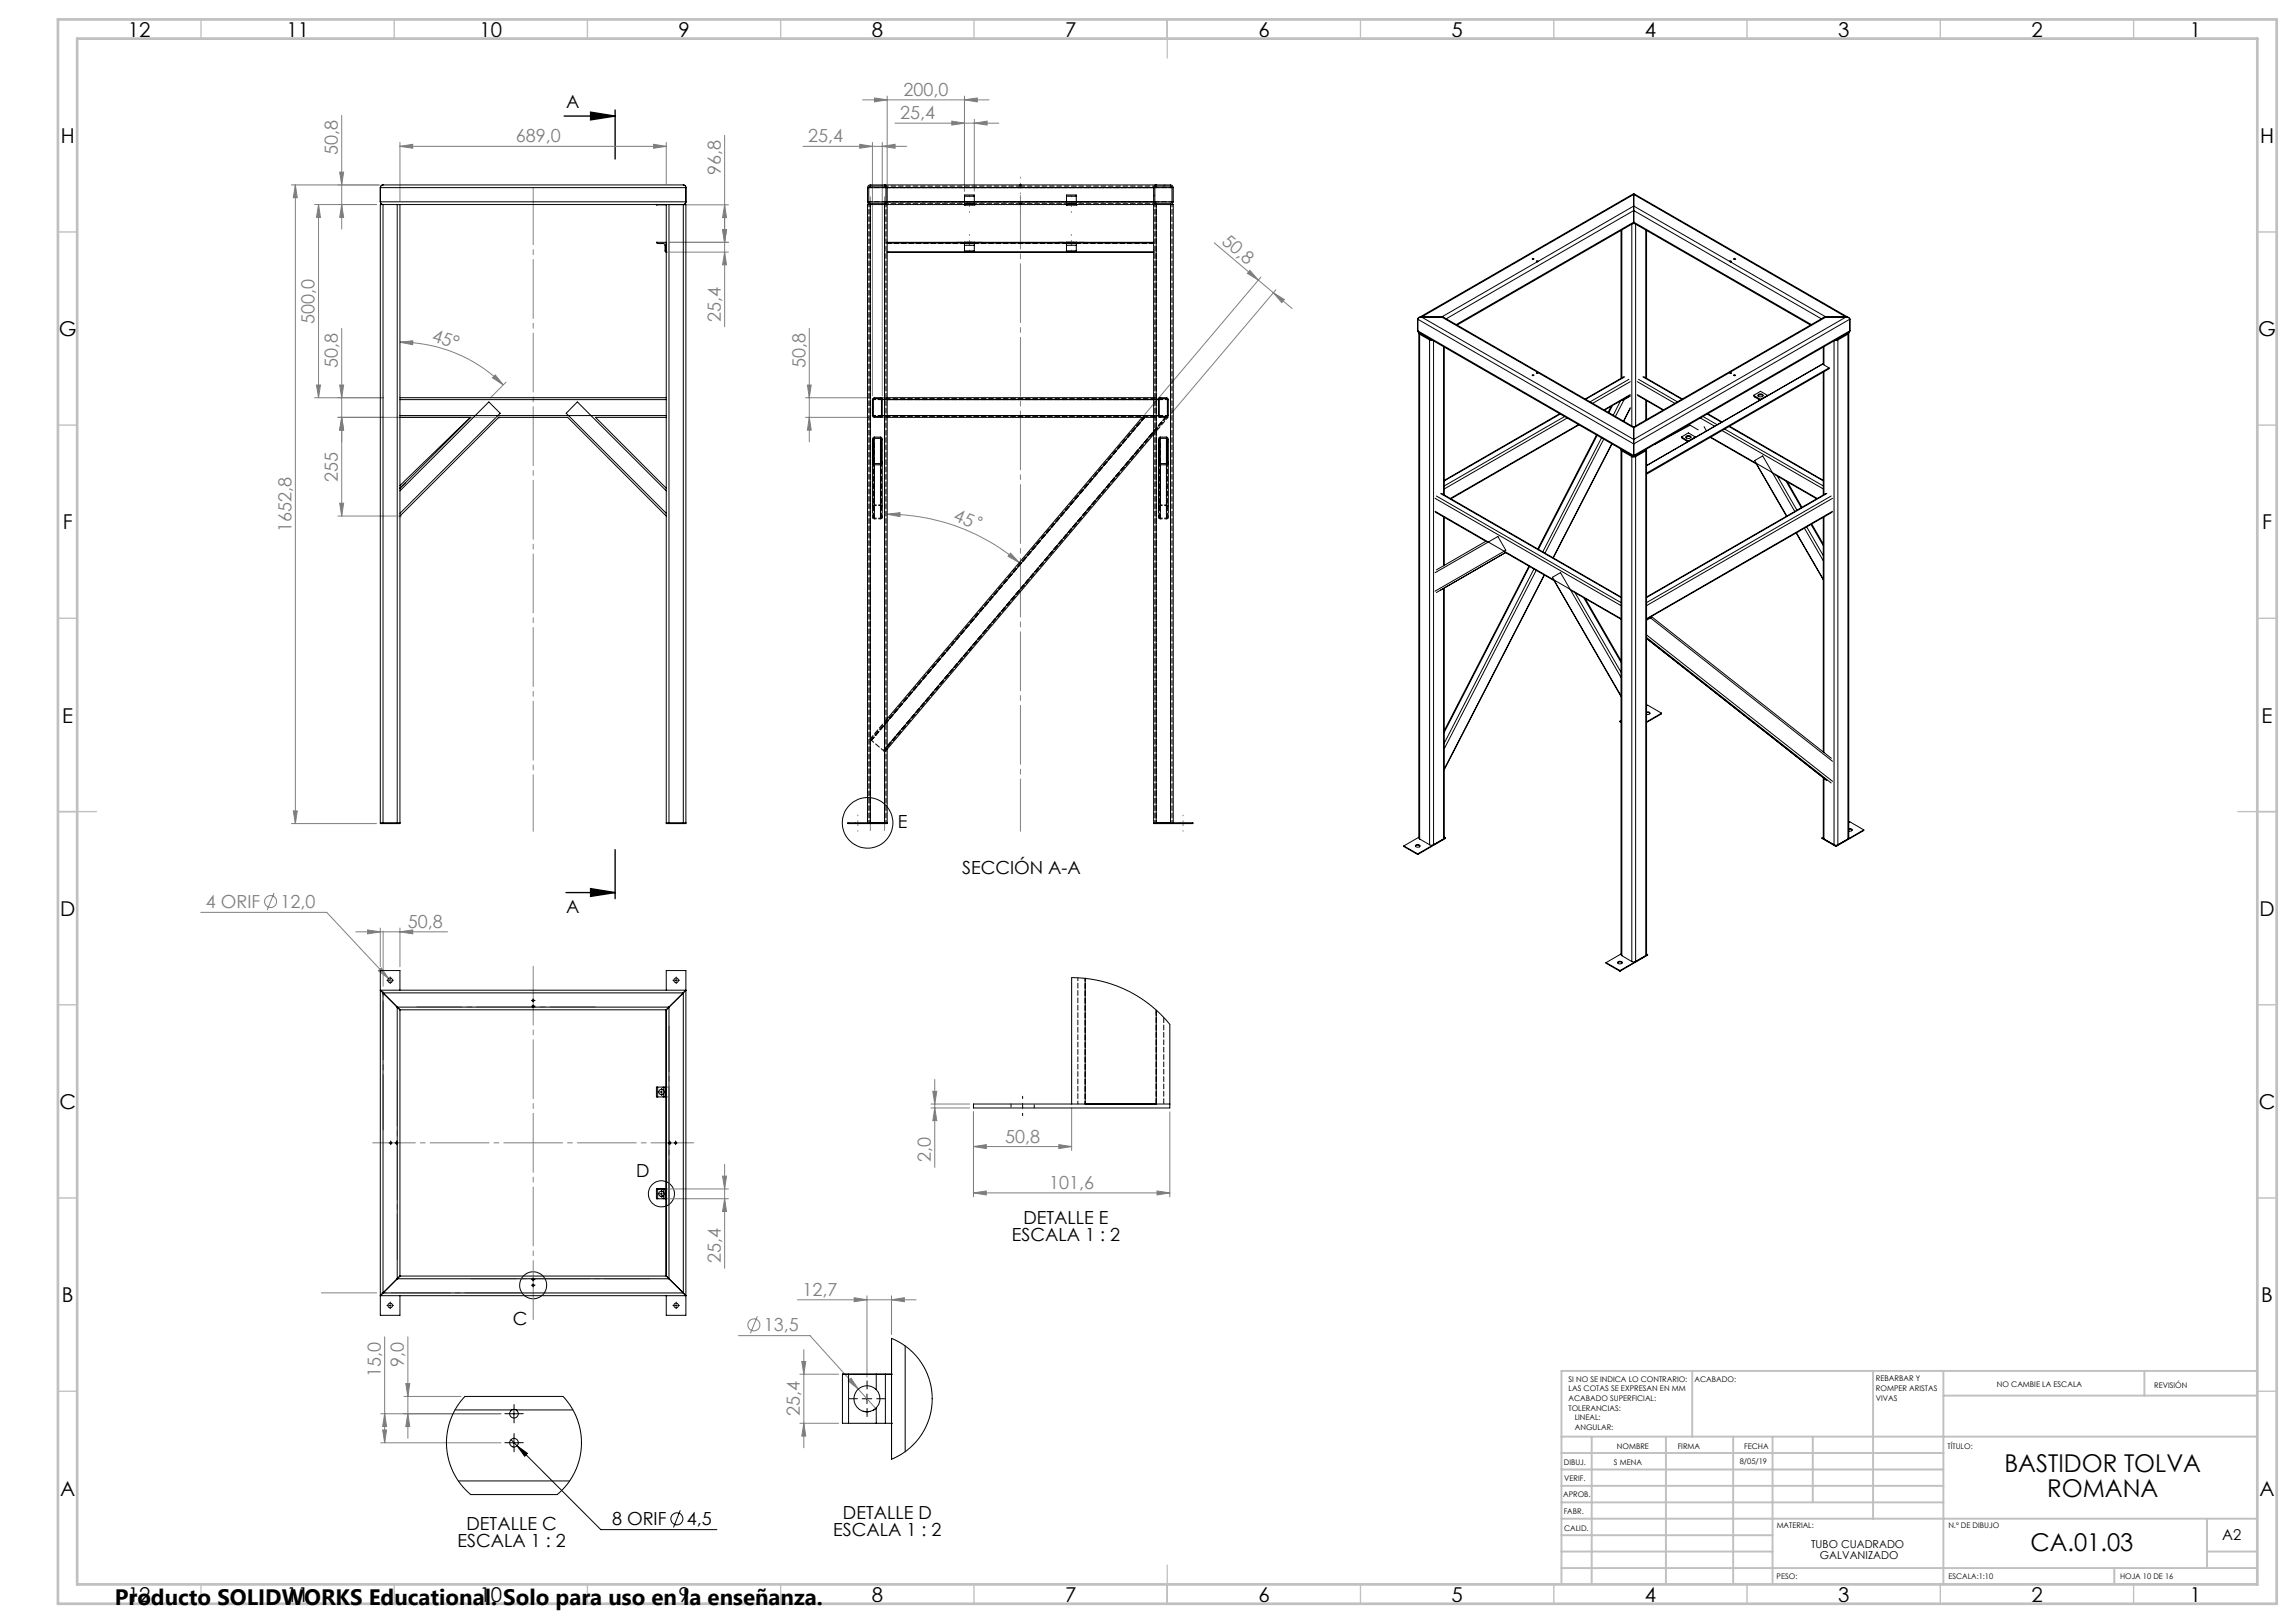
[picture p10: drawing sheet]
<svg xmlns="http://www.w3.org/2000/svg" width="594mm" height="420mm" viewBox="0 0 594 420" stroke-linecap="round" stroke-linejoin="round" font-family="sans-serif">
<defs><g id="words">
<g font-size="6.3">
<text x="518.6" y="381">BASTIDOR TOLVA</text>
<text x="529.6" y="387.3">ROMANA</text>
<text x="525.3" y="401.4">CA.01.03</text>
</g>
<text font-size="5.8" x="29.7" y="415.3">Producto SOLIDWORKS Educational. Solo para uso en la enseñanza.</text>
<g font-size="5.3">
<text x="33.1" y="9.5">12</text>
<text x="74.1" y="9.5">11</text>
<text x="124.1" y="9.5">10</text>
<text x="175.6" y="9.5">9</text>
<text x="225.6" y="9.5">8</text>
<text x="275.6" y="9.5">7</text>
<text x="325.6" y="9.5">6</text>
<text x="375.6" y="9.5">5</text>
<text x="425.6" y="9.5">4</text>
<text x="475.6" y="9.5">3</text>
<text x="525.6" y="9.5">2</text>
<text x="566.6" y="9.5">1</text>
<text x="15.7" y="37">H</text>
<text x="584.7" y="37">H</text>
<text x="15.2" y="87">G</text>
<text x="584.2" y="87">G</text>
<text x="16.2" y="137">F</text>
<text x="585.2" y="137">F</text>
<text x="16.1" y="187">E</text>
<text x="585.1" y="187">E</text>
<text x="15.5" y="237">D</text>
<text x="584.5" y="237">D</text>
<text x="15.4" y="287">C</text>
<text x="584.4" y="287">C</text>
<text x="16" y="337">B</text>
<text x="585" y="337">B</text>
<text x="15.5" y="387">A</text>
<text x="584.5" y="387">A</text>
<text x="33.1" y="414.5">12</text>
<text x="74.1" y="414.5">11</text>
<text x="124.1" y="414.5">10</text>
<text x="175.6" y="414.5">9</text>
<text x="225.6" y="414.5">8</text>
<text x="275.6" y="414.5">7</text>
<text x="325.6" y="414.5">6</text>
<text x="375.6" y="414.5">5</text>
<text x="425.6" y="414.5">4</text>
<text x="475.6" y="414.5">3</text>
<text x="525.6" y="414.5">2</text>
<text x="566.6" y="414.5">1</text>
</g>
<g font-size="4.7">
<text x="146.5" y="27.9">A</text>
<text x="232.3" y="214.2">E</text>
<text x="248.9" y="226.2">SECCIÓN A-A</text>
<text x="146.5" y="236.3">A</text>
<text x="164.6" y="304.6">D</text>
<text x="264.7" y="316.7">DETALLE E</text>
<text x="261.7" y="321.2">ESCALA 1 : 2</text>
<text x="132.6" y="342.8">C</text>
<text x="120.7" y="395.8">DETALLE C</text>
<text x="158.3" y="394.7">8 ORIF</text>
<text x="177.7" y="394.7">4,5</text>
<text x="218.1" y="393.1">DETALLE D</text>
<text x="118.4" y="400.3">ESCALA 1 : 2</text>
<text x="215.6" y="397.6">ESCALA 1 : 2</text>
</g>
<g font-size="4.7" fill="#808080">
<text x="233.7" y="24.8">200,0</text>
<text x="232.9" y="30.8">25,4</text>
<text x="87.4" y="40.2" transform="rotate(-90 87.4 40.2)">50,8</text>
<text x="133.5" y="36.8">689,0</text>
<text x="209" y="36.8">25,4</text>
<text x="186.5" y="45.4" transform="rotate(-90 186.5 45.4)">96,8</text>
<text x="315.8" y="62.9" transform="rotate(40 315.8 62.9)">50,8</text>
<text x="81.4" y="83.7" transform="rotate(-90 81.4 83.7)">500,0</text>
<text x="186.5" y="83.2" transform="rotate(-90 186.5 83.2)">25,4</text>
<text x="111.5" y="88.2" transform="rotate(17 111.5 88.2)">45°</text>
<text x="87.4" y="95.3" transform="rotate(-90 87.4 95.3)">50,8</text>
<text x="208.4" y="95.3" transform="rotate(-90 208.4 95.3)">50,8</text>
<text x="87.4" y="124.6" transform="rotate(-90 87.4 124.6)">255</text>
<text x="75.4" y="137.6" transform="rotate(-90 75.4 137.6)">1652,8</text>
<text x="246.4" y="134.6" transform="rotate(22 246.4 134.6)">45</text>
<text x="53.2" y="235">4 ORIF</text>
<text x="72.6" y="235">12,0</text>
<text x="105.5" y="240.1">50,8</text>
<text x="260" y="295.7">50,8</text>
<text x="240.9" y="300.8" transform="rotate(-90 240.9 300.8)">2,0</text>
<text x="271.4" y="307.7">101,6</text>
<text x="186.5" y="326.9" transform="rotate(-90 186.5 326.9)">25,4</text>
<text x="207.6" y="335.3">12,7</text>
<text x="197.6" y="344.5">13,5</text>
<text x="104.5" y="353.7" transform="rotate(-90 104.5 353.7)">9,0</text>
<text x="98.5" y="356.3" transform="rotate(-90 98.5 356.3)">15,0</text>
<text x="207" y="366.5" transform="rotate(-90 207 366.5)">25,4</text>
</g>
<text font-size="3.9" x="574.9" y="398.5">A2</text>
<g font-size="2.8">
<text x="468.6" y="400.6">TUBO CUADRADO</text>
<text x="470.9" y="403.4">GALVANIZADO</text>
</g>
<g font-size="2">
<text x="405.8" y="357.6">SI NO SE INDICA LO CONTRARIO:</text>
<text x="438.4" y="357.6">ACABADO:</text>
<text x="485.3" y="357.5">REBARBAR Y</text>
<text x="485.3" y="360">ROMPER ARISTAS</text>
<text x="516.6" y="359">NO CAMBIE LA ESCALA</text>
<text x="557.3" y="359.2">REVISIÓN</text>
<text x="405.8" y="360.1">LAS COTAS SE EXPRESAN EN MM</text>
<text x="405.8" y="362.6">ACABADO SUPERFICIAL:</text>
<text x="405.8" y="365.1">TOLERANCIAS:</text>
<text x="485.3" y="362.5">VIVAS</text>
<text x="407.4" y="367.6">LINEAL:</text>
<text x="407.4" y="370.1">ANGULAR:</text>
<text x="418.3" y="375">NOMBRE</text>
<text x="434" y="374.9">FIRMA</text>
<text x="451.2" y="374.9">FECHA</text>
<text x="503.9" y="374.9">TÍTULO:</text>
<text x="404.6" y="379.1">DIBUJ.</text>
<text x="404.7" y="383.3">VERIF.</text>
<text x="417.5" y="379.1">S MENA</text>
<text x="450.1" y="378.9">8/05/19</text>
<text x="404.4" y="387.4">APROB.</text>
<text x="404.5" y="391.8">FABR.</text>
<text x="459.6" y="395.5">MATERIAL:</text>
<text x="504.1" y="395.5">N.º DE DIBUJO</text>
<text x="404.7" y="396.1">CALID.</text>
<text x="459.6" y="408.5">PESO:</text>
<text x="504.1" y="408.6">ESCALA:1:10</text>
<text x="548.5" y="408.6">HOJA 10 DE 16</text>
</g>
</g></defs>
<g fill="none" stroke="#808080" stroke-width=".26">
<path d="M88.4 29.9v29.4M103.5 37.9l3.3-.6v1.1zM103.5 36.8v15.1M103.5 37.9h68.9M169.1 37.3l3.3 .6-3.3 .5zM172.4 36.8v10.8M187.5 35v49.5M207.8 37.9h26.8M222.4 37.3l3.3 .6-3.3 .5zM223.2 25.8h32.7M225.7 36.8v65.6M226.2 25.3l3.3 .5-3.3 .6z"/>
<path d="M228.2 37.9l3.4-.6v1.1zM228.2 36.8v65.6M229.5 24.9v22.7M231.5 31.9h26.9M246.2 31.3l3.3 .6-3.3 .5zM249.5 25.8l3.3-.5v1.1zM249.5 24.9v24.6M252.1 31.9l3.3-.6v1.1zM252.1 30.9v18.6M75.4 47.9h22.7M76.4 47.9v165.2M76.4 47.9l.5 3.3h-1z"/>
<path d="M81.4 52.9h16M82.4 52.9l.5 3.4h-1zM82.4 52.9v50M87.9 44.5h1l-.5 3.4zM88.4 52.9l.5 3.4h-1zM173.4 53h15.1M186.9 59.4h1.1l-.5 3.3zM187.5 53l.5 3.3h-1.1zM173.4 62.7h15.1M173.4 65.2h15.1M187.5 65.2l.5 3.3h-1.1zM314.1 62.8l11.4 9.7"/>
<path d="M323.4 70l2.1 2.5-2.8-1.8zM325.5 72.5l8.8 7.4M326.2 71.7l-30 35.6M329.4 75.8l2.9 1.7-.7 .8zM330.1 75l-27.3 32.3M81.9 99.6h1l-.5 3.3zM87.9 99.6h1l-.5 3.3zM88.4 85v48.5M103.5 88.6l3.3-.4v1zM103.5 88.6a37.8 37.8 0 0 1 26.7 11M128.1 97l2.1 2.6-2.8-1.8zM130.9 98.9l-4 4.1"/>
<path d="M208.9 99.6h1l-.5 3.3zM209.4 85v29.4M81.4 102.9h17.7M87.4 108h40.6M88.4 108l.5 3.3h-1zM208.4 108h16.8M208.4 102.9h16.8M209.4 108l.5 3.3h-1zM87.4 133.5h15.1M87.9 130.2h1l-.5 3.3zM229.5 133.1l3.3-.4v1zM229.5 133.1a52.6 52.6 0 0 1 34.2 12.5"/>
<path d="M261.4 143.1l2.3 2.5-2.9-1.6zM75.4 213.1h22M75.9 209.8h1l-.5 3.3zM51.9 236.1h32.6l16 17.1M70.9 231.1l-1.8 4.4M92 241.1h23.8M95.1 240.6l3.3 .5-3.3 .6zM97.9 251.2l.7-.7 1.9 2.7zM98.4 240.2v9.9M100.5 253.2l.9 .9M103.5 241.1l3.3-.5v1.1zM103.5 240.2v9.9"/>
<path d="M241.8 279.3v22.8M240.8 286.7h10.1M240.8 285.7h10.1M241.3 282.4h1.1l-.6 3.3zM241.8 286.7l.6 3.3h-1.1zM251.8 296.7l3.4-.5v1zM251.8 287.7v22M251.8 296.7h25.4M273.9 296.2l3.3 .5-3.3 .5zM277.2 286.7v11M302.6 287.7v22M173.4 310.2h15.1"/>
<path d="M173.4 307.7h15.1M186.9 304.4h1.1l-.5 3.3zM187.5 301.3v26.9M187.5 310.2l.5 3.3h-1.1zM251.8 308.7l3.4-.5v1zM251.8 308.7h50.8M299.3 308.2l3.3 .5-3.3 .5zM206.3 336.4h30.7M221 335.8l3.3 .6-3.3 .4zM224.3 335.3v21.1M230.6 336.4l3.4-.6v1zM230.6 335.3v10.1"/>
<path d="M99.5 346v27.4M105 358.1h1l-.5 3.3zM105.5 346v26.2M191 345.6h18.5l17.1 18.9M195.9 340.6l-1.8 4.5M206.9 355.6h10.1M207.4 352.3h1.1l-.5 3.3zM208 349.3v25.4M219.5 357.4l.7-.7 1.8 2.8zM98.5 365.8h31.1M98.5 373.4h31.1M99 370h1l-.5 3.4z"/>
<path d="M99.5 365.8l.5 3.4h-1zM104.5 361.4h14.8M105.5 365.8l.5 3.4h-1zM206.9 368.3h10.1M208 368.3l.5 3.3h-1.1z"/>
<circle cx="253.6" cy="134.2" r=".44"/>
<circle cx="70" cy="233.3" r="1.55"/>
<circle cx="195" cy="342.9" r="1.56"/>
</g>
<g fill="none" stroke="#000" stroke-width=".26">
<path d="M100.7 253.7h.5M100.9 253.5v.4M137.7 258.9h.5M137.9 258.7v.5M174.7 253.7h.5M174.9 253.5v.4M137.7 260.4h.5M137.9 260.2v.4M100.8 295.8h.5M101.1 295.5v.5M102.3 295.8h.5M102.6 295.5v.5"/>
<path d="M170.9 282.6h.5M171.1 282.3v.5M173 295.8h.5M173.3 295.5v.5M174.5 295.8h.5M174.8 295.5v.5M170.9 308.9h.5M171.1 308.7v.5M100.7 337.8h.5M100.9 337.6v.5M137.7 332.6h.5M137.7 331.1h.5"/>
<path d="M137.9 330.9v.4M137.9 332.4v.5M174.7 337.8h.5M174.9 337.6v.5M131.7 373.4h2.5M131.7 365.8h2.5M132.2 372.6l1.6 1.5M133 364.6v2.5M133 372.1v2.5M133.8 374.1l2.7 2-.8 .8zM133.8 374.1l21.6 21.7h30.1M223.1 362h2.4"/>
<path d="M224.3 360.7v2.5M176 390.8l-1.8 4.5"/>
<circle cx="224.5" cy="212.9" r="6.5"/>
<circle cx="171.1" cy="308.9" r="3.4"/>
<circle cx="137.9" cy="332.6" r="3.5"/>
<circle cx="175.1" cy="393" r="1.55"/>
</g>
<path d="M145.9 30h13.2M152.8 29l6.3 1-6.3 1zM159.1 28.5v12.7M159.1 219.9v12.7M146.4 231h12.7M152.8 230l6.3 1-6.3 1z" fill="none" stroke="#000" stroke-width=".35"/>
<path d="M128.5 108h1M128.6 107.7l.8 .7M129 107.5v1M129.4 107.7l-.8 .7M103 133.5h1M103.1 133.2l.7 .7M103.5 133v1M103.8 133.2l-.7 .7" fill="none" stroke="#c0c0c0" stroke-width=".26"/>
<g fill="none" stroke="#000" stroke-width=".26" stroke-dasharray="15.2 1.3 1.3 1.3">
<path d="M100.5 253.7h-.4M101 253.2v-.4M101 254.2v.3M101.5 253.7h.3M137.7 258.9h-.2M137.9 258.6v-.2M137.9 259.1v.3M138.2 258.9h.2M174.4 253.7h-.3M174.9 253.2v-.4M174.9 254.2v.3M175.4 253.7h.4"/>
<path d="M137.7 260.4h-.2M137.9 260.1v-.2M137.9 260.6v.3M138.2 260.4h.2M100.8 295.7h-.2M101.1 295.5v-.2M101.1 296v.2M101.3 295.7h.3M102.3 295.7h-.2M102.6 295.5v-.2M102.6 296v.2M102.8 295.7h.3"/>
<path d="M170.6 282.6h-.4M171.1 282.1v-.5M171.1 283.1v.4M171.6 282.6h.5M173 295.7h-.2M173.3 295.5v-.2M173.3 296v.2M173.5 295.7h.3M174.5 295.7h-.2M174.8 295.5v-.2M174.8 296v.2M175 295.7h.3"/>
<path d="M170.6 308.9h-.4M171.1 308.4v-.4M171.1 309.4v.4M171.6 308.9h.5M100.5 337.8h-.4M101 337.3v-.3M101 338.3v.4M101.5 337.8h.3M137.7 332.6h-.2M137.7 331.1h-.2M137.9 332.3v-.2M137.9 332.8v.3"/>
<path d="M137.9 330.8v-.2M137.9 331.3v.3M138.2 332.6h.2M138.2 331.1h.2M174.4 337.8h-.3M174.9 337.3v-.3M174.9 338.3v.4M175.4 337.8h.4M224.3 359.5v-2.2M131.7 373.3h-1.1M131.7 365.8h-1.1M133 372.1v-1.1"/>
<path d="M133 374.6v1.1M133 364.6v-1.1M133 367.1v1.1M134.2 373.3h1.2M134.2 365.8h1.2M221.8 362h-2.1M224.3 364.5v2.1M226.8 362h2.1"/>
</g>
<path d="M264.6 283.7v5" fill="none" stroke="#000" stroke-width=".26" stroke-dasharray="15.2 1.3 1.3 1.3" stroke-dashoffset="14.6"/>
<path d="M137.9 215.1v-166.4" fill="none" stroke="#808080" stroke-width=".26" stroke-dasharray="15.2 1.3 1.3 1.3" stroke-dashoffset=".6"/>
<path d="M99.1 240.9v51.5M83.1 334.6h51.5" fill="none" stroke="#808080" stroke-width=".26" stroke-dasharray="15.2 1.3 1.3 1.3" stroke-dashoffset="1"/>
<path d="M102.8 279.7v46.2M154 260.6h-46.2M173.1 311.8v-46.2M121.9 330.9h46.2" fill="none" stroke="#808080" stroke-width=".26" stroke-dasharray="15.2 1.3 1.3 1.3" stroke-dashoffset="3.6"/>
<path d="M137.9 342.4v-93.3" fill="none" stroke="#808080" stroke-width=".26" stroke-dasharray="15.2 1.3 1.3 1.3" stroke-dashoffset="-.9"/>
<path d="M179.5 295.7h-83.1" fill="none" stroke="#808080" stroke-width=".26" stroke-dasharray="15.2 1.3 1.3 1.3" stroke-dashoffset="4.2"/>
<path d="M264 215.1v-164.2" fill="none" stroke="#808080" stroke-width=".26" stroke-dasharray="15.2 1.3 1.3 1.3" stroke-dashoffset="1.7"/>
<path d="M250.8 50.7v4.3M264 50.2v-4.4M264 54.9v-4.3M277.2 50.7v4.3M250.8 65v-4.3M277.2 65v-4.3M221.9 215.1v-4.2M306.1 215.1v-4.2" fill="none" stroke="#808080" stroke-width=".26" stroke-dasharray="15.2 1.3 1.3 1.3" stroke-dashoffset="15"/>
<path d="M254.1 52.2h-6.5M280.5 52.2h-6.6M254.1 62.7h-6.5M280.5 62.7h-6.6" fill="none" stroke="#808080" stroke-width=".26" stroke-dasharray="15.2 1.3 1.3 1.3" stroke-dashoffset="13.9"/>
<path d="M306.1 212.9v.2" fill="none" stroke="#808080" stroke-width=".26" stroke-dasharray="15.2 1.3 1.3 1.3"/>
<path d="M225.2 214.9v-164M228.8 214.9v-164" fill="none" stroke="#808080" stroke-width=".26" stroke-dasharray="15.2 1.3 1.3 1.3" stroke-dashoffset="1.8"/>
<g fill="none" stroke="#c0c0c0" stroke-width=".35">
<path d="M52 5v5M102 5v5M152 5v5M202 5v5M252 5v5M302 5v10M352 5v5M402 5v5M452 5v5M502 5v5M552 5v5M15 60h5"/>
<path d="M584 60h5M15 110h5M584 110h5M15 160h5M584 160h5M15 210h10M579 210h10M15 260h5M584 260h5M15 310h5M584 310h5M15 360h5"/>
<path d="M584 360h5M52 410v5M102 410v5M152 410v5M202 410v5M252 410v5M302 405v10M352 410v5M402 410v5M452 410v5M502 410v5M552 410v5"/>
</g>
<g fill="none" stroke="#c0c0c0" stroke-width=".5">
<path d="M437.8 354.8v17M484.6 354.8v38.2M502.8 354.8v55.2M554.8 354.8v6.4M584 354.8h-180v55.2M404 371.8h180M404 376h98.8M411.8 371.8v38.2M431 371.8v38.2M448.4 371.8v38.2M458.6 371.8v38.2M469 371.8v17"/>
<path d="M502.8 361.2h81.2M404 388.8h98.8M404 384.5h98.8M404 380.3h98.8M404 397.3h54.6M404 393h180M571 393v12.8M404 405.8h180M404 401.5h54.6M547 405.8v4.2M571 401.5h13"/>
</g>
<path d="M15 5h574v410h-574zM20 10h564v400h-564z" fill="none" stroke="#c0c0c0" stroke-width=".7"/>
<path d="M152.8 29l6.3 1-6.3 1zM152.8 230l6.3 1-6.3 1z" fill="#000"/>
<path d="M87.9 130.2h1l-.5 3.3zM88.4 108l.5 3.3h-1z" fill="#808080"/>
<path d="M133.8 374.1l2.7 2-.8 .8z" fill="#000"/>
<g fill="#808080">
<path d="M329.4 75.8l2.9 1.7-.7 .8zM323.4 70l2.1 2.5-2.8-1.8z"/>
<path d="M261.4 143.1l2.3 2.5-2.9-1.6zM229.5 133.1l3.3-.4v1z"/>
<path d="M128.1 97l2.1 2.6-2.8-1.8zM103.5 88.6l3.3-.4v1z"/>
<path d="M230.6 336.4l3.4-.6v1zM221 335.8l3.3 .6-3.3 .4z"/>
<path d="M97.9 251.2l2.6 2-1.9-2.7zM95.1 240.6l3.3 .5-3.3 .6zM103.5 241.1l3.3-.5v1.1zM219.5 357.4l2.5 2.1-1.8-2.8z"/>
<path d="M251.8 308.7l3.4-.5v1zM299.3 308.2l3.3 .5-3.3 .5z"/>
<path d="M103.5 37.9l3.3-.6v1.1zM169.1 37.3l3.3 .6-3.3 .5z"/>
<path d="M228.2 37.9l3.4-.6v1.1zM222.4 37.3l3.3 .6-3.3 .5zM273.9 296.2l3.3 .5-3.3 .5zM251.8 296.7l3.4-.5v1z"/>
<path d="M246.2 31.3l3.3 .6-3.3 .5zM252.1 31.9l3.3-.6v1.1z"/>
<path d="M88.4 52.9l.5 3.4h-1zM87.9 44.5h1l-.5 3.4z"/>
<path d="M88.4 108l.5 3.3h-1zM87.9 99.6h1l-.5 3.3z"/>
<path d="M209.4 108l.5 3.3h-1zM208.9 99.6h1l-.5 3.3zM241.8 286.7l.6 3.3h-1.1zM241.3 282.4h1.1l-.6 3.3z"/>
<path d="M187.5 310.2l.5 3.3h-1.1zM186.9 304.4h1.1l-.5 3.3z"/>
<path d="M208 368.3l.5 3.3h-1.1zM207.4 352.3h1.1l-.5 3.3z"/>
<path d="M82.4 52.9l.5 3.4h-1zM81.9 99.6h1l-.5 3.3z"/>
<path d="M186.9 59.4h1.1l-.5 3.3zM187.5 65.2l.5 3.3h-1.1zM76.4 47.9l.5 3.3h-1zM75.9 209.8h1l-.5 3.3zM105 358.1h1l-.5 3.3zM105.5 365.8l.5 3.4h-1zM99.5 365.8l.5 3.4h-1zM99 370h1l-.5 3.4z"/>
<path d="M187.5 53l.5 3.3h-1.1zM186.9 59.4h1.1l-.5 3.3z"/>
<path d="M226.2 25.3l3.3 .5-3.3 .6zM249.5 25.8l3.3-.5v1.1z"/>
</g>
<g fill="none" stroke="#000" stroke-width=".26">
<path d="M98.4 52.2l.2 .6 .5 .1M98.4 48.6v3.6M98.4 48.6h79M98.4 52.2h79M99.1 52.9h-.7v160.2h5.1v-160.2M99.1 47.9h77.8l.4 .2 .1 .5M99.1 47.9l-.5 .2-.2 .5M99.1 47.9a.72 .72 0 0 0-.7 .7M99.1 52.9v160M99.1 52.9h3.7M102.8 52.9h.7M102.8 52.9v160"/>
<path d="M103.5 52.9h68.9M169.8 53h.1M169.8 53h2.6M169.9 52.9l-.1 .1M172.4 52.9v160.2h5v-160.2h-.6M172.4 52.9h.7M173.1 52.9h3.7M173.1 52.9v160M176.8 52.9v160M177.4 52.2l-.1 .5-.5 .2M177.4 48.6v3.6M224.8 48.6l.3-.4h3.8l.3 .4"/>
<path d="M224.8 52.2l.3 .4h3.8l.3-.4M224.8 48.6h4.4M224.8 52.2h4.4M224.8 48.6v3.6M224.9 52.5l-.3 .2M225.1 52.9a.72 .72 0 0 1-.7-.7v-3.6a.72 .72 0 0 1 .7-.7h77.7a.72 .72 0 0 1 .7 .7v3.6a.72 .72 0 0 1-.7 .7M225.1 52.9h-.7v160M225.1 52.9h3.7M225.1 52.9v160M228.8 52.9h.7M228.8 47.9a.66 .66 0 0 1 .7 .7M228.8 52.9v160"/>
<path d="M229.2 48.6v3.6M229.3 48.1l-.2 .2M229.5 52.2a.66 .66 0 0 1-.7 .7M229.5 52.9h20M229.5 48.6h69M229.5 52.2h69M229.5 48.6v3.6M229.5 52.9v9.8M229.5 52.4l-.5 .5M249.5 53h.1M249.5 52.7v.3M249.5 50.8v1.9"/>
<path d="M249.5 50.8v-.3h2.6v.3M249.5 53h2.6M249.5 52.7h2.6M249.5 50.8h2.6M250.3 52.7h1M252.1 52.9h23.8M252.1 53h.1M252.1 52.7v.3M252.1 50.8v1.9M275.9 53h.1M275.9 52.7v.3M275.9 50.8v1.9"/>
<path d="M275.9 50.8v-.3h2.5v.3M275.9 53h2.5M275.9 52.7h2.5M275.9 50.8h2.5M276.7 52.7h.9M278.4 53h.1M278.4 52.7v.3M278.4 50.8v1.9M278.4 52.9h20.1M298.5 52.9h.6M298.5 52.2a.66 .66 0 0 0 .6 .7M298.5 48.6v3.6"/>
<path d="M298.5 52.9v9.8M298.8 52.2l.2 .4h3.9l.3-.4M298.8 48.6l.2-.4h3.9l.3 .4M298.8 48.6h4.4M298.8 52.2h4.4M298.8 50.5l-.3 .3M298.8 48.6v3.6M299.1 47.9a.66 .66 0 0 0-.6 .7M299.1 52.9h3.7M299.1 52.9v160M301.4 47.9l-.3 .3M302.8 52.9h.7v160"/>
<path d="M302.8 52.9v160M303.2 48.6v3.6M419.4 59.6v38.3M419.6 59.5v38.3M422.2 58v52.2M422.4 57.9h.5M422.7 50.1v.2M422.7 53.3v1.2M422.7 57.5v.2M422.7 50.1l-55.6 32.1M422.7 57.7l-45.7 26.4M422.7 50.1l55.6 32.1"/>
<path d="M422.7 57.7l45.7 26.4M422.7 50.3v3M422.7 54.5v3M422.7 50.3l-54.9 31.7M422.7 53.3l-24.8 14.3M422.7 53.3l24.8 14.3M422.7 50.3l54.9 31.7M422.7 54.5l-48.5 28M422.7 57.5l-45.9 26.5M422.7 54.5l48.5 28M422.7 57.5l45.9 26.5M423.2 58v52.2"/>
<path d="M425.8 59.5v38.3M426 59.6v38.3M169.8 62.7h.1M169.8 62.7l.3 .3 1.7 .1 .2 .3v1.5l.4 .3M169.8 62.7h2.6M172.4 65.2h.1M229.5 65.2h.1M229.5 62.7v.2M229.5 62.9v150.2h-10.1v-.2h10.1M229.5 62.7h69M229.5 65.2h69M229.5 62.9h20"/>
<path d="M249.5 62.7v.3M249.5 62.7h.1M249.5 63v.5M249.5 64.9v.3M249.5 63h2.6M249.5 63.5h2.6M249.5 64.9h2.6M249.5 63.5v1.4M250.3 63h1M252.1 62.7v.3M252.1 62.7h.1M252.1 63v.5"/>
<path d="M252.1 64.9v.3M252.1 63.5v1.4M252.1 62.9h23.8M275.9 62.7h.1M275.9 62.7v.3M275.9 63v.5M275.9 64.9v.3M275.9 63h2.5M275.9 63.5h2.5M275.9 64.9h2.5M275.9 63.5v1.4M276.7 63h.9"/>
<path d="M278.4 62.7h.1M278.4 62.7v.3M278.4 63v.5M278.4 64.9v.3M278.4 63.5v1.4M278.4 62.9h20.1M298.5 65.2h.1M298.5 62.7v.2M298.5 62.9v150.2h10.1v-.2h-10.1M396.4 67l.3-.1 .1 .1zM396.6 67.1h.1M397.7 67.8h.1"/>
<path d="M397.8 67.7l-24.8 14.3M397.9 67.6l-.4-.1 .3 .2M397.9 67.6l-.1 .1M447.5 67.6l.1-.1 .3 .1-.3 .1M447.5 67.6l.1 .1M447.6 67.7l24.8 14.3M447.7 67.8h.1M448.5 66.9h.3l.1 .1-.2 .1zM448.7 67.1h.1M366.8 85.6l.2 .4 55.7 32.1M366.8 82.6l55.9 32.3M366.8 85.6l55.9 32.3"/>
<path d="M366.8 82.6v3M367.1 86.2v130.7l.2 .2M367.1 86l.2 .5M367.3 86.5l2.6 1.5M367.3 86.5v130.6M367.4 86.2l.1 .1M367.5 86.3l2.6 1.5M367.5 86.3h.1M367.8 82l-.8 .3-.2 .3M367.8 82a.89 .89 0 0 0-1 .6M367.8 82l54.9 31.7M367.8 82h5.2"/>
<path d="M369.9 88l.7 .1M369.9 88v130.6M370.1 87.8l.2 .1M370.1 87.8h.1M370.9 88.2v130.4l-.4 .1-.6-.1M373 82l.7 .2 49 28.3M373 82l24.8 14.3M373.5 89.7v38.3M373.7 89.8v38.3M396.4 97h.3l.1 .1-.3 .1zM396.6 97.2h.1M397.7 96.6h.1"/>
<path d="M397.8 96.3l-.3 .2 .4-.1M397.8 96.3l.1 .1M397.9 96.4l24.8 14.3M420.1 97.5l-10 5.7M420.3 97.5l-10.1 5.8M421.4 98.2l-10 5.8M421.8 98.8l-9.8 5.6M423.6 98.8l9.7 5.6M423.9 98.2l10.1 5.8M425 97.5l10.1 5.8M425.3 97.5l9.9 5.7M447.5 96.4l-24.8 14.3"/>
<path d="M447.6 96.3l.3 .2-.2 .1-.2-.2M447.6 96.3l-.1 .1M447.7 96.6h.1M448.5 97h.3l.1 .1-.2 .1zM448.7 97.2h.1M471.5 94.2l-45.5 26.3M471.5 94.2l1.7 1M471.7 89.8v4.5M471.7 96.3v31.8M471.9 89.7v4.7M471.9 96.2v31.8M472.4 82l-.7 .2-49 28.3"/>
<path d="M472.4 82h5.2M472.4 82l-24.8 14.3M473.2 95.2l-47.2 27.2M473.2 95.2v.2l-47.2 27.3M474.5 88.2v130.4M475.3 87.8l-.3 .1M475.3 87.8h.1M475.5 88l-.8 .1M475.5 88v130.6M477.6 82l.6 .2 .4 .4M477.6 82l-54.9 31.7M477.9 86.3l-2.6 1.5"/>
<path d="M477.9 86.3h.1M478 86.2l-.1 .1M478.1 86.5l-2.6 1.5M478.1 86.5v130.6M478.3 86l-.2 .5M478.3 86.2v130.6l-.2 .3M478.3 86l-55.6 32.1M478.6 85.6l-.3 .4M478.6 82.6l-55.9 32.3M478.6 85.6l-55.9 32.3M478.6 82.6v3M103.5 102.9h68.9"/>
<path d="M103.5 108h18.3l-18.3 18.3 1.4-1.4M103.5 103.4h68.9M103.5 107.5h68.9M121.7 108l-18.2 17.6M172.4 108h-18.3l18.3 18.3M225.7 119.6l.2 .5 .3 .2M225.8 103.1l2-.2 .4 .2v4.6l-.3 .3h-1.8l-.4-.3v-4.3zM226 105.3l-.3 .2M226 118.8l-.3 .2M226.1 103.2l1.9 .1v4.3l-.2 .2-1.8-.1zM226.2 113.4l-.2 .3v6l.2 .3M226.2 113.4h1.6"/>
<path d="M226.2 120h1.6M226.2 113.4v6.6M227.8 113.4l.2 .3v6l-.2 .3M227.8 113.4v6.6M228.1 103.1l-.1 .2M228.2 119.6l-.1 .5-.3 .2M228.2 107.5l-.4 .5M228.2 116.5l-.2 .2M229.5 102.9h69M229.5 108h66M229.5 103.4h69M229.5 107.5h69"/>
<path d="M295.5 108h.6M295.5 108l-66 78M296.1 108h2.4M296.1 108l-66.6 78.7M298.5 112.4l-69 81.5M298.5 111.7l-69 81.4M299.7 119.6l.2 .5 .3 .2M299.9 116.6l-.2 .3M300 103.2l2 .1v4.3l-.2 .2-1.8-.1zM300.2 102.9h1.6l.4 .4 .1 4.2-.3 .4-1.9 .1-.3-.1-.1-4.5M300.2 102.9l-.4 .2-.1 .3M300.2 113.4l-.3 .3v6l.3 .3"/>
<path d="M300.2 102.9l-.5 .5M300.2 113.4h1.6M300.2 120h1.6M300.2 113.4v6.6M301.8 113.4l.2 .3v6l-.2 .3M301.8 113.4v6.6M302.3 119.6l-.2 .5-.3 .2M302.3 114.4l-.3 .2M403.5 107.1l-29.8 17.2M403.6 107.2l-29.9 17.2M404.8 107.8l-31.1 17.9M405.4 108.2l-31.7 18.3"/>
<path d="M408.4 109.9l-33.2 19.1M408.5 109.9l-33.1 19.2M413 112.6l-15.2 29.4M413.2 112.7l-15.2 29.5M414.3 113.3l-15.2 29.5M414.9 113.6l-15.2 29.5M416.8 105.1l-.7 1.6M417 114.8l-15.2 29.5M417.1 114.9l-15.3 29.5M417.2 104.9l-1 1.9M419.2 103.7l-1.8 3.7M419.4 116.2v130.9l.2 .2"/>
<path d="M419.4 116.2l.2 .5M419.6 116.7l2.6 1.5M419.6 116.7v130.6M419.7 116.4l.1 .1M419.8 116.5l2.6 1.5M419.8 116.5h.1M420.2 103.5l-.6 .1M420.2 103.5l-2.3 4.3M421.6 102.4l-1.8 1M421.7 102.4l-6.6 3.7M421.7 105.8l-1.6 3.2M421.8 102.5l-1.6 1"/>
<path d="M421.8 102.1l-6.8 4M421.8 105.5l-1.8 3.5M422.2 118.2l.5 .1 .5-.1M422.2 118.2v130.6M422.4 118l.3 .1M422.4 118h.1M422.7 113.7v1.2M422.7 117.9v.2M422.7 110.5v.2M422.7 110.7v3M422.7 114.9v3M422.9 118l-.2 .1"/>
<path d="M422.9 118h.1M423.2 118.2v130.6M423.6 102.1l6.8 4M423.7 102.4l6.5 3.7M425.6 116.5l-2.7 1.5M425.6 116.5h.1M425.7 116.4l-.1 .1M425.8 116.7l-2.6 1.5M425.8 103.6v5.1M425.8 116.7v130.6M425.9 116.2l-.1 .5M426 116.4v130.7l-.2 .2"/>
<path d="M426 103.7v4.9M435 113.1l.2 .3 1.3 1M435 113.1h.1M435 113.1l1.8 1M435 113.1l1.8-1.1 1.8 1.1M436.2 112.9l.4-.2a.48 .48 0 0 1 .6 0 .48 .48 0 0 1 .1 .6l-.4 .2a.54 .54 0 0 1-.7-.6zM436.2 113.2l.6-.3 .6 .3M436.8 114.1v.1M437 109.9l2.3 1.3M437.2 110.1l-9 4.9M438.6 113.1l-1.8 1M438.6 113.1v.1"/>
<path d="M439.9 108.2l3.7 2.1M440.6 107.8l3.7 2.1M440.9 110.4l.6 1.1M441.7 107.2l3.7 2.1M441.8 107.1l3.7 2.1M442.5 113.2l11.9 6.9 7.8 13.5M442.6 113.1l27.5 15.9M445.5 111.4l26.2 15.1M446.2 111l25.5 14.7M447.3 110.4l24.4 14M447.5 110.3l24.2 14M453.7 102.3l.2 .4 1.3 .9"/>
<path d="M453.7 102.3h.1M453.7 102.3l1.8 1M453.7 102.3l1.8-1 1.8 1M454.8 102.4l.6-.2 .7 .2M454.9 102.1l.5-.2a.47 .47 0 0 1 .7 .5 .47 .47 0 0 1-.7 .3 .41 .41 0 0 1-.5-.1 .41 .41 0 0 1 0-.5zM455.5 103.3v.2M457.3 102.3l-1.8 1M457.3 102.3v.1M103.5 133.5l25.5-25.5h17.9l25.5 25.5M103.5 127l23-23 2.9 2.9-25.9 25.9M172.4 127l-23-23-2.9 2.9 25.9 25.9M225.7 132.8v-19l.2-.5 .2-.2h1.8l.3 .4v19.3"/>
<path d="M226.2 120.3h1.6M226.2 120.3v13.2M227.8 120.3v13.2M299.7 132.8v-19a.52 .52 0 0 1 .5-.7h1.6l.3 .2 .2 .5v19M300.2 120.3h1.6M300.2 120.3v13.2M301.8 120.3v13.2M371.3 129l48.1 27.7M371.3 132.3l48.1 27.8M371.4 132.6l13.2 7.6M371.6 128.4l47.8 27.5M372.7 127.7l46.7 26.9"/>
<path d="M373 127.7l46.4 26.8M373.5 133.8v12.6M373.7 133.9v12.4M459.2 122.9l10.8 6.2M459.8 123.2l5.1 8.8M462.1 124.5l3.9 6.9M462.4 124.7l3.8 6.6M464.3 132.3l-8.3-14.3-2 1.2 8.3 14.3M464.7 137.9l7 12.2M464.7 137.9l7 12M466.8 136.7l4.9 8.4M467.4 136.3l4.3 7.5"/>
<path d="M468.5 135.7l3.2 5.5M468.7 135.6l3 5.2M471.7 133.9v60.7M471.9 133.8v60.9M472.4 127.7l-46.4 26.8M472.6 127.7l-46.6 26.9M473.7 128.4l-47.7 27.5M474 132.6l-48 27.7 .9-.6M474.1 129l-48.1 27.7M474.1 132.3l-48.1 27.8M371.3 148.2l16.2-9.4 2.1 3.6-18.3 10.6M373.7 152.2v64.7l-.2 .2v-64.8"/>
<path d="M384.4 140.1l-12.8 7.4M389.4 142.9l12.7 7.4 17.3 30M389.5 143l-17.9 10.3M395.6 146.5l-21.9 42.5M395.7 146.6l-22 42.9M396.8 147.3l-23.1 45M397.4 147.6l-23.7 46.1M399.5 148.8l-25.8 50.1M399.6 148.8l-25.9 50.4M406.9 153.1l12.5 7.1M407.5 153.4l11.9 20.6M409.8 154.7l9.6 16.7"/>
<path d="M410.1 154.9l9.3 16.1M426.6 159.9h.1M426.8 159.8h.1M427 159.9l.2-.4 46.6 36.7M427 159.9l-1 .6M427 159.9l47.1 37.1M419.4 175.3l-15.7-27.1-2.1 1.2 17.8 30.7M426 165.2l46.6 36.8M426 164.3l48.1 37.9M426 165l47.7 37.6M419.1 186.6l.3 .4M419.1 186.6l.3 .2"/>
<path d="M419.4 186.5l-.3 .1M426 184.2h.1a.42 .42 0 0 1 .7 .1 .42 .42 0 0 1-.4 .6h-.4M426 184.4h.4l.5 .2M426 182.7l.3-.2 3.6 2.1M429.9 184.6v.1l-3.9 2.3M429.9 184.6l-3.9 2.2M98.4 212.9h5.1M172.4 212.9h5M363.2 218.9l3.6 2.1M363.2 218.9l3.6 2.2M366.2 219l.6-.3 .5 .3M366.2 218.8l.3-.2a.44 .44 0 0 1 .6 0 .44 .44 0 0 1 .1 .6h-.3a.47 .47 0 0 1-.7-.4z"/>
<path d="M367.1 216.7l-3.9 2.2M367.3 217.1l2.6 1.5M373.7 216.7l.2 .1M373.9 216.8l-7.1 4.2M373.9 216.8l-7.1 4.3M471.4 216.8l3.6 2.3M471.4 216.8l3.6 2.1M471.7 201.2v15.7l.2 .2M471.7 216.7l-.3 .1M471.9 217.1l2.6 1.5M471.9 201.4v15.7M474.5 218.6l.3 .1 .7-.1"/>
<path d="M475 218.9v.2M478.1 217.1l-2.6 1.5M478.3 214.4h.2a.39 .39 0 0 1 .6 .1 .39 .39 0 0 1-.2 .5l-.6 .1M478.3 214.6h.5l.4 .2M478.3 212.8l.3-.1 3.6 2.1M482.2 214.8l-7.2 4.1M482.2 214.8v.1l-7.2 4.2M366.8 221v.1M98.4 256.2l.7 .7M98.4 256.2h79M99.1 256.9v77.7M99.1 256.9l3.7 3.7"/>
<path d="M99.1 256.9h77.7M103.5 256.2v-5h-5.1v89.2h5.1v-5.1M172.4 256.2v-5h5v89.2h-5v-5.1M176.8 256.9v77.7M176.8 256.9l-3.7 3.7M177.4 256.2l-.6 .7M280.7 253.2v32.5M415.5 249.1l3.6 2.1M415.5 249.1l3.6 2.2M418.5 249.2l.6-.3 .6 .3M418.6 248.9l.3-.1a.4 .4 0 0 1 .6 0 .4 .4 0 0 1 0 .6h-.2a.47 .47 0 0 1-.5 0 .47 .47 0 0 1-.2-.5zM419.1 251.2v.1"/>
<path d="M419.4 246.9l-3.9 2.2M419.6 247.3l2.6 1.5M422.2 248.8h1M425.8 247.3l-2.6 1.5M426 246.9l.3 .1M426.3 247l-7.2 4.2M426.3 247l-7.2 4.3M102.8 260.6l.7 .7M102.8 260.6v35M102.8 260.6h35M103.5 261.3v68.9M103.5 261.3h68.9"/>
<path d="M137.8 260.6a.23 .23 0 0 1 0-.3 .23 .23 0 0 1 .3 0 .23 .23 0 0 1-.1 .3M137.8 260.6h.2M138 260.6h35.1M172.4 261.3v68.9M173.1 260.6l-.7 .7M173.1 260.6v35M299.1 261.4v24.3M102.8 295.6a.21 .21 0 0 0-.4 0 .21 .21 0 0 0 0 .3 .21 .21 0 0 0 .4 0M102.8 295.6v.3M102.8 295.9v35M170.1 281.3h-.3v2.6h.3M170.1 281.3v2.6"/>
<path d="M170.1 283.9h1.5M170.1 281.3h1.5M171.6 282.1l.2 .3-.2 .7M171.6 283.9h.4M171.6 281.3h.4M171.6 282.1a.68 .68 0 0 0-1 0 .68 .68 0 0 0 0 1 .68 .68 0 0 0 1 0M171.6 281.3v.8M171.6 283.1v.8M172 283.9h.4M172 281.3h.4M172 281.3v2.6M172.4 283.9h.1"/>
<path d="M172.4 281.3h.1M173.1 295.6a.23 .23 0 0 1 .3 0 .23 .23 0 0 1 0 .3 .23 .23 0 0 1-.3 0M173.1 295.6v.3M173.1 295.9v35M174.9 295.6v.3M277.2 285.7v-32.7l3.5 .2 3.2 .5 3.3 .8 3.7 1.5 2.9 1.5 3.2 2.1 2.8 2.4 2.8 3v21.7h-50.8v-1h50.8M169.8 307.7h.1M169.8 307.7v2.5h.3M169.8 307.7h.3v2.5M169.8 307.7h2.6M170.1 310.2h1.5M170.9 309.6h.4"/>
<path d="M171.6 309.4l-.2 .1M171.6 308.5l.2 .3-.2 .6M171.6 310.2h.4M171.6 308.5a.68 .68 0 0 0-1-.1 .68 .68 0 0 0 0 1 .68 .68 0 0 0 1 0M171.6 309.4v.8M172 310.2h.4M172 307.7h.4M172 307.7h-.4v.8M172 307.7v2.5M172.4 310.2h.1M172.4 307.7h.1M99.1 334.6l-.7 .7"/>
<path d="M99.1 334.6h77.7M102.8 330.9h35M102.8 330.9l-3.7 3.7M103.5 330.2l-.7 .7M103.5 330.2h68.9M137.8 330.9h.2M137.8 330.9a.23 .23 0 0 0 0 .4 .23 .23 0 0 0 .3 0 .23 .23 0 0 0-.1-.4M138 330.9h35.1M172.4 330.2l.7 .7M173.1 330.9l3.7 3.7M176.8 334.6l.6 .7h-79M217.9 355.6h.1"/>
<path d="M217.9 355.6v12.7h1.6M217.9 355.6h1.6v12.7M217.9 355.6h12.7M226.7 359.6a3.4 3.4 0 0 1 0 4.8M226.7 359.6a3.4 3.4 0 0 0-4.8 0 3.4 3.4 0 0 0 0 4.8 3.4 3.4 0 0 0 4.8 0M229.1 355.6h1.5M229.1 355.6h-2.4v4M229.1 355.6v12.7M230.6 346.3l2.2 1.1 2 1.3 2.1 2 1 1.3 1.3 2 .9 2.1 .7 2.3 .4 2.6-.1 2.8-.5 2.6-.7 2-1.2 2.4-1.7 2.3-2.1 2-1.9 1.3-2.4 1.2zM230.6 355.6h.1M234.2 348.3v27.4M117.7 364.9h14.7"/>
<path d="M120.2 361.5l25.5-.1 1.9 2.4 1.5 2.9 .9 2.9 .4 2.9-.2 3.5-.8 3.3-1.4 3.1-2.2 2.8-1.6 1.6h-22.4l-.9-.8-2.3-2.7-1.4-2.5-1.2-3.5-.5-3.5 .2-3.4 .9-3.2 1.6-3.2zM132.4 364.9h1.1M132.4 364.9a1.12 1.12 0 0 0-.3 1.7 1.12 1.12 0 0 0 1.7 0 1.12 1.12 0 0 0-.3-1.7M133.5 364.9h14.7M219.5 368.3h7.2M223.3 365.2h1.8M226.7 364.4l-1 .6M226.7 368.3h2.4M226.7 364.4v3.9M229.1 368.3h1.5M230.6 368.3h.1M118.6 383.2h28.8"/>
<circle cx="100.9" cy="253.7" r=".61"/>
<circle cx="137.9" cy="258.9" r=".23"/>
<circle cx="174.9" cy="253.7" r=".59"/>
<circle cx="101.1" cy="295.8" r=".22"/>
<circle cx="174.8" cy="295.8" r=".22"/>
<circle cx="100.9" cy="337.8" r=".59"/>
<circle cx="137.9" cy="332.6" r=".23"/>
<circle cx="174.9" cy="337.8" r=".61"/>
<circle cx="133" cy="373.3" r="1.13"/>
</g>
<g fill="none" stroke="#000" stroke-width=".26" stroke-dasharray="1.3 .6" stroke-dashoffset=".6">
<path d="M229.6 107.5h-1.3M229.6 103.4h-1.3M298.5 112.4l3.7-4.4M299.7 107.5h-1.2M299.7 103.4h-1.2M300.2 103.2h-72.4M300.2 107.8h-72.4M224.8 212.9v-160M225.2 212.9v-160M228.8 212.9v-160M229.2 212.9v-160M298.8 212.9v-160"/>
<path d="M299.2 212.9v-160M302.8 212.9v-160M303.2 212.9v-160M280.8 285.7v-32.5"/>
</g>
<g fill="none" stroke="#000" stroke-width=".26" stroke-dasharray="1.3 .6" stroke-dashoffset=".3">
<path d="M252.1 52.9h-2.5M252.1 52.2h-2.5M263.9 52.6h-35.1M263.9 48.2h-35.1M278.5 52.9h-2.6M278.5 52.2h-2.6M299.2 52.6h-35.1M299.2 48.2h-35.1M252.1 62.9h-2.5M278.5 62.9h-2.6M225.7 131l.5-.3M226.2 134.3l-.5-.4"/>
<path d="M227.8 130.7l.5 .3M228.3 133.9l-.5 .4M299.7 131l.5-.3M300.2 134.3l-.5-.4M301.8 130.7l.5 .3M302.3 133.9l-.5 .4M225.3 191.4l70.5-83.4M225.4 191.6l4.2-4.9M228.6 194.3l72.9-86.3"/>
</g>
<g fill="none" stroke="#000" stroke-width=".26" stroke-dasharray="1.3 .6">
<path d="M250.1 52.7v.3M251.5 53v-.3M263.8 52.6v.3M263.8 47.8v.4M263.9 52.6h.2M264.1 48.2h-.2M264.2 52.9v-.3M264.2 48.2v-.4M276.5 52.7v.3M277.9 53v-.3M250.1 62.7v.3M251.5 63v-.3"/>
<path d="M276.5 62.7v.3M277.9 63v-.3M301.8 108h.4M226 131l.2-.2M226.2 134.1l-.2-.2M227.8 130.8l.2 .2M228 133.9l-.2 .2M300 131l.2-.2M300.2 134.1l-.2-.2M301.8 130.8l.2 .2M302 133.9l-.2 .2M225.1 191.3l4.5-5.3"/>
<path d="M225.4 191.6l-.3-.3M229 194.6l-.4-.3M221.3 212.9v.2M222.5 213.1v-.2M305.5 212.9v.2M306.7 213.1v-.2"/>
</g>
<g fill="none" stroke="#000" stroke-width=".26" stroke-dasharray="1.3 .6" stroke-dashoffset=".2">
<path d="M298.8 52.2h-69.6M298.8 48.5h-69.6M303.5 52.2h-79M303.5 48.5h-79M249.6 63h-20M275.9 63h-23.8M298.5 63h-20M226.2 134.1v-14.2M227.8 134.1v-14.2M300.2 134.1v-14.2M301.8 134.1v-14.2M225.4 191.6l70.7-83.6"/>
<path d="M228.8 194.4l73.1-86.4"/>
</g>
<path d="M302.3 107.5h-76.6M302.3 103.4h-76.6M225.7 133.9v-1.1M228.3 133.9v-1.1M299.7 133.9v-1.1M302.3 133.9v-1.1M228.6 194.3l-3.2-2.7M229 194.6l.6-.8M261.6 285.7v1M267.6 286.7v-1M278.9 285.7v-32.7" fill="none" stroke="#000" stroke-width=".26" stroke-dasharray="1.3 .6" stroke-dashoffset=".5"/>
<path d="M229.6 108h-1.8M229.6 102.9h-1.8M300.2 108h-1.7M300.2 102.9h-1.7" fill="none" stroke="#000" stroke-width=".26" stroke-dasharray="1.3 .6" stroke-dashoffset=".9"/>
<path d="M300 103.4h-72M300 107.5h-72M226.2 130.8v-10.9M227.8 130.8v-10.9M300.2 130.8v-10.9M301.8 130.8v-10.9M299.2 285.7v-24.3M301.1 285.7v-22.4" fill="none" stroke="#000" stroke-width=".26" stroke-dasharray="1.3 .6" stroke-dashoffset="-.1"/>
<path d="M302 103.4h-76M302 107.5h-76M228.6 194.3l1-1.2" fill="none" stroke="#000" stroke-width=".26" stroke-dasharray="1.3 .6" stroke-dashoffset=".7"/>
<path d="M298.5 111.7l3-3.7M226 133.9v-14.3M228 133.9v-14.3M300 133.9v-14.3M302 133.9v-14.3" fill="none" stroke="#000" stroke-width=".26" stroke-dasharray="1.3 .6" stroke-dashoffset=".1"/>
<path d="M226.2 130.7v-17.6M226.2 134.3v-.8M227.8 130.7v-17.6M227.8 134.3v-.8M300.2 130.7v-17.6M300.2 134.3v-.8M301.8 130.7v-17.6M301.8 134.3v-.8" fill="none" stroke="#000" stroke-width=".26" stroke-dasharray="1.3 .6" stroke-dashoffset=".4"/>
<path d="M226.2 130.8h1.6M226.2 130.7h1.6M227.8 134.3h-1.6M227.8 134.1h-1.6M300.2 130.8h1.6M300.2 130.7h1.6M301.8 134.3h-1.6M301.8 134.1h-1.6" fill="none" stroke="#000" stroke-width=".26" stroke-dasharray="1.3 .6" stroke-dashoffset=".8"/>
<use href="#words"/>
</svg>
